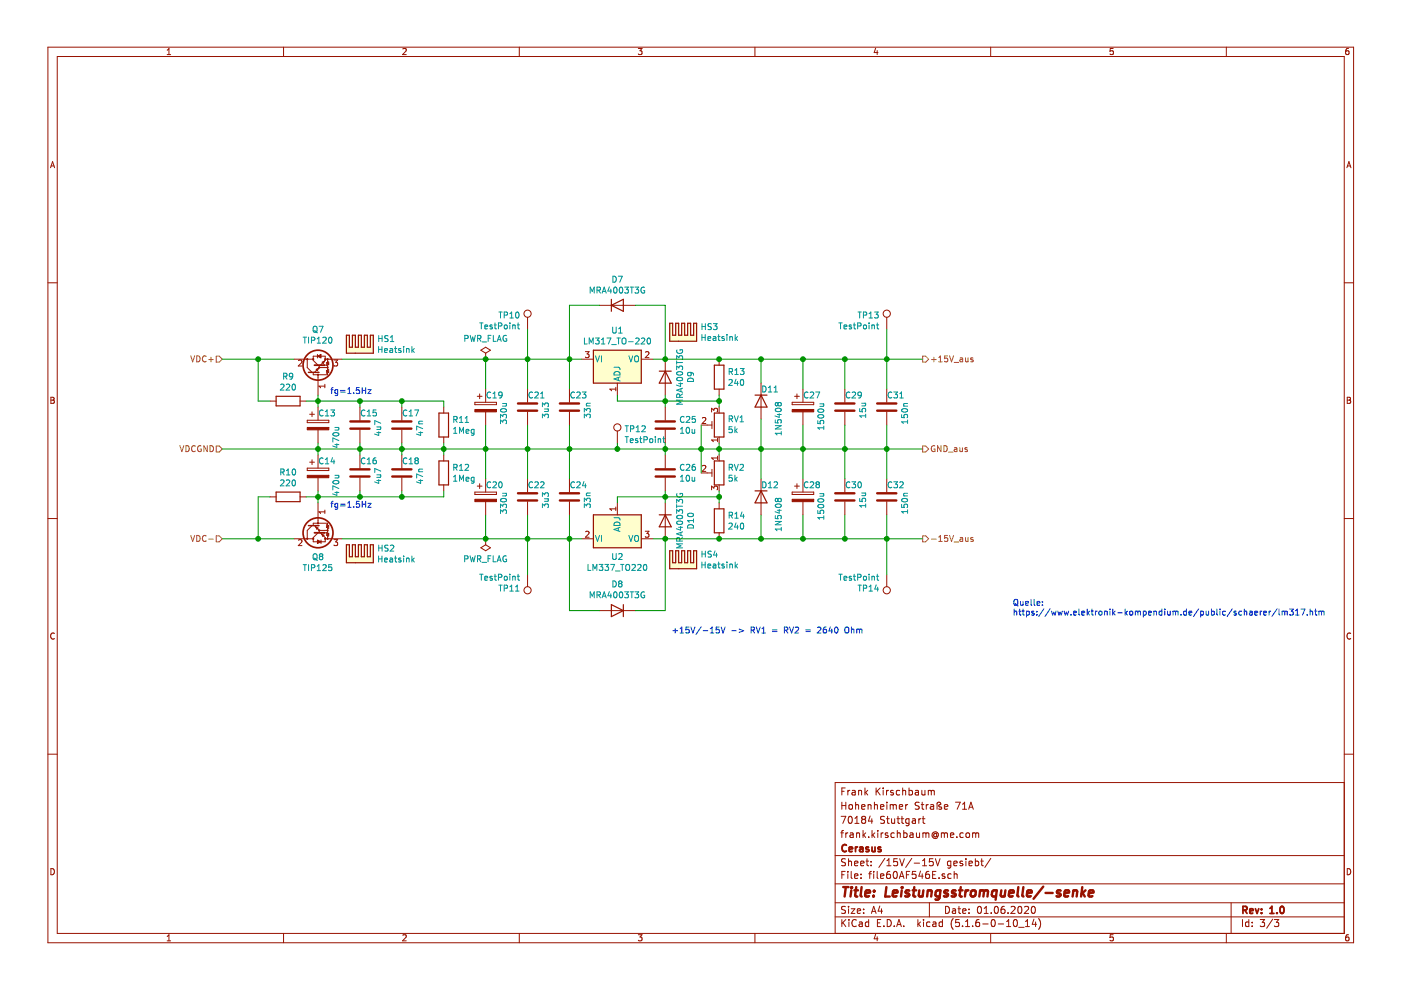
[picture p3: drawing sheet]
<svg xmlns="http://www.w3.org/2000/svg" width="297mm" height="210mm" viewBox="0 0 297 210" stroke-linecap="round" stroke-linejoin="round" font-family="sans-serif">
<path d="M.2 0h296.9v209.9h-296.9z" fill-rule="evenodd" fill="#fff" stroke="#fff" stroke-width=".21"/>
<g fill="none" stroke="#981200" stroke-width=".21">
<path d="M10.2 10h276.8v189.9h-276.8zM12.1 12h272.9v185.9h-272.9zM35.4 11.6h.8M35.4 10.6l.4-.3v1.3M60.1 10v2M85.4 10.4l.5-.1 .2 .3-.8 1h.8M110.1 10v2M135.3 10.3h.8l-.4 .5 .4 .1v.5l-.2 .2-.6-.2M160.1 10v2M185.6 10.2l-.3 .9h.9M186 10.7v.9M210 10v2"/>
<path d="M236 10.3h-.6l-.1 .6 .7-.1v.6l-.2 .2-.5-.2M260 10v2M285.9 10.3h-.4l-.1 .3-.1 .7 .2 .3 .5-.2-.1-.6h-.4l-.2 .2M10.7 35.6l.4-1.3 .5 1.3M10.8 35.2h.7M285.6 35.6l.4-1.3 .4 1.3M285.7 35.2h.6M10.2 60h1.9M285 60h2M111.9 67.3v2.5M152.5 76.2v1.2M10.8 84.2h.4l.3 .3-.3 .3 .3 .3-.2 .4h-.5z"/>
<path d="M10.8 84.8h.4M65.1 89.1h4.6v.5h-4.6zM65.1 99.3h4.6v.5h-4.6zM65.7 98h1M65.7 87.8h1M66.2 87.3v1M66.2 97.5v1M67.4 86.3v2.8M67.4 91.1v2.8M67.4 96.5v2.8M76.3 86.3v2.8M76.3 91.1v2.8"/>
<path d="M76.3 96.5v2.8M85.2 86.3v2.8M85.2 91.1v2.8M85.2 96.5v2.8M94.1 86.3v1.3M94.1 92.7v1.2M94.1 96.5v1.2M100.7 85.3h4.6v.5h-4.6zM101.2 84h1M101.7 83.5v1M103 82.5v2.8M103 87.3v2.8"/>
<path d="M111.9 82.5v2.8M111.9 87.3v2.8M120.7 82.5v2.8M120.7 87.3v2.8M152.5 82.5v1.3M168 85.3h4.5v.5h-4.5zM168.5 84h1M169 83.5v1M170.2 82.5v2.8M170.2 87.3v2.8M179.1 82.5v2.8M179.1 87.3v2.8"/>
<path d="M188 82.5v2.8M188 87.3v2.8M285.6 84.2h.5l.2 .3-.2 .3 .3 .3-.2 .4h-.6zM285.6 84.8h.5M10.2 109.9h1.9M57.3 105.4h1.2M63.6 105.4h1.3M66.2 111.4l-1.1 1.1v1.7M66.4 114.2v.7h.9M66.7 111.4l1 1.1v.5M67.4 101.3v2.8M67.4 110.4v.4"/>
<path d="M68.1 114.5v.8M69 114.2v.7h-.9M69.5 114.2h.5M69.5 110.9h-3.1v.5M76.3 101.3v2.8M85.2 101.3v2.8M94.1 102.8v1.3M100.7 104.3h4.6v.5h-4.6zM101.2 103.1h1M101.7 102.6v1M103 101.5v2.8M103 106.4v2.8"/>
<path d="M111.9 101.5v2.8M111.9 106.4v2.8M120.7 101.5v2.8M120.7 106.4v2.8M152.5 106.6v1.3M152.5 113v1.2M168 104.3h4.5v.5h-4.5zM168.5 103.1h1M169 102.6v1M170.2 101.5v2.8M170.2 106.4v2.8M179.1 101.5v2.8"/>
<path d="M179.1 106.4v2.8M188 101.5v2.8M188 106.4v2.8M285 109.9h2M11.5 134.3a.58 .58 0 0 0-.8 .5 .58 .58 0 0 0 .8 .6M111.9 121.9v2.5M286.4 134.3a.58 .58 0 0 0-.8 .5 .58 .58 0 0 0 .8 .6M10.2 159.9h1.9M285 159.9h2M178.3 176.6h.5M178.3 173.1h1l-.6 1.5M178.5 170.1v1.5"/>
<path d="M178.5 170.8h.8M178.5 167.8h.5M178.8 176.1l-.3 .2v1.3M179.2 167.1h-.7v1.5M179.3 170.1v1.5M179.3 176.6v1M179.8 167.6v1M179.8 176.6l-.5 .3M180 170.7l.3-.1 .4 .1v.8l-.2 .1-.5-.1zM180 173.2l.2-.1a.8 .8 0 0 1 .5 .7 .8 .8 0 0 1-.5 .8 1 1 0 0 1-.2-1.4zM180.2 167.6l-.4 .3M180.3 176.7h.5l.1 .9"/>
<path d="M180.7 167.6h.6v1M180.9 176.9l-.5 .1-.2 .2 .2 .4 .5-.1M181.3 174.6h.8M181.3 173.5l.4-.4v1.5M181.3 167.9l-.5 .1-.2 .2 .2 .4 .5-.1M181.4 170.7l.2-.1 .4 .1v.9M181.4 170.1v1.5M181.6 176.7l.2-.1 .4 .1v.9M181.6 176.6v1M182 167.7l.2-.1h.4l.1 1M182 167.6v1M182.7 171.1l.7-.2-.1-.2-.4-.1-.2 .2 .1 .7h.5"/>
<path d="M183 176.1v1.5M183 173.7l-.3 .3 .1 .5 .2 .1h.3l.2-.3v-.3l-.2-.3M183 173.7l-.3-.3 .3-.3h.3l.2 .3-.2 .3M183 173.7h.3M183.1 177l.4 .6M183.4 167.1v1.5M183.5 176.6l-.5 .5M183.5 168l.5 .6M184 167.6l-.6 .5M184 170.7l.3-.1 .3 .1 .1 .9M184 170.6v1M184.2 177.4v.2"/>
<path d="M184.5 173l-.4 1.1h.9M184.8 173.6v1M184.9 176.1v1.5M185 177l.5 .6M185.4 170.7l.2-.1 .4 .1v.9M185.4 170.1v1.5M185.5 176.6l-.6 .5M185.7 167.1v1.5M186 167.7l.6 .9M186.1 176.1v.1M186.1 176.6v1M186.6 167.1l-.9 .8"/>
<path d="M186.7 171.1l.7-.2-.1-.2-.4-.1-.2 .2v.7h.6M186.8 176.6v1M187.2 167.1v.1M187.2 176.6l-.4 .3M187.2 167.6v1M187.5 173.2l-.5-.1-.3 .3v.3l.8 .3v.5l-.3 .1-.5-.1M188 167.6v1M188 173.6h.5M188 170.1v.1M188 170.6v1M188.2 173.1v1.3l.3 .2M188.2 176.7l-.3-.1-.2 .2 .1 .2 .4 .1v.4h-.5"/>
<path d="M188.4 167.6l-.4 .3M188.7 170.7l.5-.1 .2 .2M188.7 170.6v1M189 173.6l.1 .9 .4 .1 .2-.1M189.4 167.6h-.4l-.2 .2 .1 .2 .5 .1v.4h-.6M189.4 170.8v.8M189.4 170.8l.2-.2 .4 .1v.9M189.6 176.7l-.4-.1-.3 .3 .1 .6h.6M189.7 173.6v1M190.2 173.6h.6M190.2 176.1v1.5M190.2 176.7l.3-.1 .3 .1 .1 .9"/>
<path d="M190.4 173.1v1.3l.4 .2M190.7 171.1l.7-.2-.1-.2-.4-.1-.2 .2 .1 .7h.5M190.8 167.6h-.5l-.3 .3 .2 .6h.6M191 173.6h.6M191.2 173.1v1.3l.4 .2M191.4 167.7l.2-.1h.4v1M191.4 167.1v1.5M191.6 176.1v1.5M191.6 176.7l.4-.1 .3 .3-.1 .5-.2 .2-.4-.1M192 170.6v1M192.5 170.6l-.5 .3M192.7 173.7l-.4-.1-.3 .3 .1 .6 .2 .1 .4-.1"/>
<path d="M192.7 167.6h.5l.3 .3-.1 .5-.2 .2-.5-.1M192.7 167.1v1.5M192.7 173.6v1.3l-.2 .2-.4-.1M193 176.7h.5l.1 .9M193.5 173.7h.5l.1 .9M193.6 176.9l-.7 .3 .2 .4 .5-.1M194.1 173.9l-.5 .1-.2 .2 .2 .4 .5-.1M194.1 167.6h.6v1M194.3 176.6l.1 .9 .3 .1 .3-.2M194.7 167.9l-.5 .1-.2 .2 .2 .4 .5-.1M194.8 173.6v1M194.9 170.2l-.6-.1-.3 .3 .1 .3 .7 .3v.5l-.2 .1-.6-.1"/>
<path d="M195 176.6v1M195.2 173.6l-.4 .3M195.3 170.6h.6M195.4 167.6l.1 .9 .4 .1 .2-.2M195.5 170.1v1.3l.4 .2M195.5 173.6h.6M195.7 176.7l.4-.1 .2 .2M195.7 176.6v1M195.7 173.1v1.3l.4 .2M196.1 167.6v1M196.3 176.8l.2-.2 .4 .1v.9M196.3 176.8v.8"/>
<path d="M196.4 170.6v1M196.8 167.7l.4-.1 .3 .2M196.8 170.6l-.4 .3M196.8 167.6v1M197.3 170.7h.6l.1 .9M197.5 167.8l.2-.2h.3l.1 1M197.5 167.8v.8M198 170.9l-.5 .1-.3 .2 .3 .4 .5-.1M198.6 176.9a.36 .36 0 0 0-.5-.1 .36 .36 0 0 0 0 .5 .36 .36 0 0 0 .5 0M198.6 176.7v.6M198.6 177.3l.1 .1a.62 .62 0 0 0-.1-1 .62 .62 0 0 0-.9 .4 .71 .71 0 0 0 .2 .9 .71 .71 0 0 0 .9-.1M199 171.5l.5 .1 .2-.2-.1-.2-.4-.1-.2-.2 .1-.2 .4-.1a.41 .41 0 0 0-.3-.5 .41 .41 0 0 0-.5 .3v1.2"/>
<path d="M199.6 176.7l.4-.1 .2 .2M199.6 176.6v1M200.2 171.1l.8-.2-.1-.2-.5-.1-.2 .2 .1 .7h.6M200.2 176.8l.2-.2 .4 .1 .1 .9M200.2 176.8v.8M201.5 177.1l.7-.2-.1-.2-.4-.1-.2 .2 .1 .7h.5M202.6 170.1h1l-.7 1.5M202.9 177.4v.2M204.1 171.6h.8M204.1 170.5l.4-.4v1.5M204.2 176.7l-.4-.1-.3 .3 .1 .6h.6M204.9 176.7l.2-.1 .4 .1 .1 .6-.2 .2-.3 .1-.2-.2z"/>
<path d="M205.4 171.6l.5-1.5 .5 1.5M205.5 171.2h.7M206.2 176.6v1M206.2 176.7l.4-.1 .3 .2M206.9 176.8v.8M206.9 176.8l.2-.2 .3 .1 .1 .9M285 165.9h-107.9v32M10.8 184.2a.65 .65 0 0 1 .7 .6 .65 .65 0 0 1-.7 .7zM35.4 198.5l.4-.3v1.3M35.4 199.5h.8M60.1 197.9v2M85.4 198.3l.5-.1 .2 .3-.8 1h.8"/>
<path d="M110.1 197.9v2M135.3 198.2h.8l-.4 .5 .4 .1v.6l-.2 .1-.6-.1M160.1 197.9v2M177.1 194.4h107.9M177.1 191.4h107.9M177.1 187.4h107.9M177.1 181.4h107.9M178.5 185.5h.5M178.5 195v1.5M178.7 195.6l.6 .9M179.2 184.8h-.7v1.5M179.3 192.2h-.6l-.3 .2 .1 .4 .7 .3v.4l-.2 .2-.6-.1"/>
<path d="M179.3 182.1h-.6l-.3 .2 .1 .4 .7 .3v.4l-.2 .2-.6-.1M179.3 195l-.8 .8M179.8 184.8v.1M179.8 185.3v1M179.9 182.1v1.5M179.9 192.2v.1M179.9 192.7v1M179.9 182.7l.2-.1h.4v1M180 195v.1M180 195.5v1M180.5 192.7h.8l-.8 1h.8M180.5 184.8v1.3l.2 .2"/>
<path d="M181.2 185.8l.7-.2-.1-.3h-.4l-.2 .2 .1 .7h.5M181.2 183.1l.7-.2-.1-.3h-.4l-.2 .2 .1 .7h.5M181.5 195.1a.59 .59 0 0 0-.7 0 .59 .59 0 0 0-.2 .7 .56 .56 0 0 0 .3 .6 .56 .56 0 0 0 .6-.1M181.8 193.2l.7-.2-.1-.2-.4-.1-.2 .2v.7h.6M182.2 195.5h.6v1M182.5 183.1l.7-.2-.1-.3h-.4l-.2 .2 .1 .7h.5M182.6 186.1v.2M182.6 185.3v.2M182.8 195.8l-.5 .1-.2 .2 .2 .4 .5-.1M183.1 193.5v.2M183.1 192.8v.1M183.6 182.6h.6"/>
<path d="M183.8 182.1v1.3l.4 .2M184.2 195.5h-.5l-.2 .2v.6l.2 .2 .5-.1M184.2 195v1.5M184.2 185.3h.6M184.7 183.4v.2M184.7 182.6v.2M184.8 193.7l.4-1.5 .5 1.5M184.8 184.8l-.4 .2v1.3M184.9 193.2h.7M185.2 184.8v.1M185.2 185.3v1M185.6 198.1l-.3 .9h.9"/>
<path d="M186 184.8v1.3l.2 .2M186 198.6v.9M186 195.7h.5M186.5 192.1l-.3 1.1h.9M186.7 185.8l.7-.2-.1-.3h-.4l-.2 .2v.7h.6M186.7 195h-.7v1.5h.7M186.9 192.7v1M187.4 196.3v.2M187.6 182l-1.3 1.9M188 183.6h.9M188 182.5l.5-.4v1.5M188.1 195a.76 .76 0 0 1 .9 .7 .76 .76 0 0 1-.9 .8z"/>
<path d="M188.7 184.8h-.5a1.11 1.11 0 0 0-.1 1.4l.4 .1 .2-.2 .1-.5-.3-.3-.4 .1-.1 .2M189.5 184.9l.2-.1a.8 .8 0 0 1 .6 .7 .8 .8 0 0 1-.6 .8l-.3-.6zM189.6 196.3v.2M190.1 196.5l.5-1.5 .5 1.5M190.2 196h.8M190.2 182.1h-.7v.7l.7-.1 .1 .2-.1 .5-.2 .2-.5-.2M190.7 186.3l.5-1.5 .5 1.5M190.8 182.1l.4 1.5 .5-1.5M190.8 185.8h.7M191.6 196.3v.2M192.2 185.5h.5M192.9 184.8h-.7v1.5"/>
<path d="M193.3 182l-1.3 1.9M193.8 183h1.2M194.2 184.8h-.7l-.1 .7 .7-.1 .1 .7-.3 .2-.5-.2M194.6 195v1.5M194.7 195.9l.5 .6M195.2 195.5l-.6 .5M195.2 184.7l-.4 1.1h.9M195.5 185.3v1M195.6 183.6h.9M195.6 182.5l.4-.4v1.5M195.8 195v.1M195.8 195.5v1"/>
<path d="M196.9 184.8h-.4a1.11 1.11 0 0 0-.1 1.4l.4 .1 .2-.2 .1-.5-.3-.3-.4 .1-.2 .2M197 191.4v3M197.2 195.5h-.5l-.2 .2v.6l.2 .2 .5-.1M197.7 185.5h.5M197.8 195.5h.6v1M197.8 182.1h-.7l-.1 .7 .7-.1 .2 .2-.1 .5-.2 .2-.6-.2M198.3 182.1l.5 1.5 .5-1.5M198.4 195.8l-.7 .3 .3 .4 .4-.1M198.4 184.8h-.7v1.5h.7M199.1 186.1v.2M199.8 195.5h-.4l-.3 .2 .1 .6 .2 .2 .4-.1M199.8 195v1.5"/>
<path d="M200.3 185.3h-.4l-.2 .2 .1 .2 .5 .1v.4h-.6M200.5 192.2a.75 .75 0 0 1 .8 .7 .75 .75 0 0 1-.8 .8zM201.6 182.6h-.4l-.3 .3 .1 .6h.6M201.6 182.6v1.2l-.3 .3-.3-.1M201.7 185.3h-.5l-.2 .2v.6l.2 .2 .5-.1M202 192.8h.5l.1 .9M202.1 194.8a1.71 1.71 0 0 0 0 2.2M202.2 183.1l.7-.2v-.3h-.4l-.3 .2 .1 .7h.6M202.3 185.4l.2-.1h.4v1M202.3 184.8v1.5M202.6 193l-.5 .1-.2 .2 .2 .4 .5-.1M203.1 192.7h.6"/>
<path d="M203.3 192.2v1.3l.4 .2M203.4 195h-.7l-.1 .7 .7-.1 .1 .2v.5l-.2 .2-.6-.2M204.1 182.6h-.4l-.2 .2 .1 .2 .5 .1v.4h-.6M204.1 196.3v.2M204.1 193.2l.7-.2-.1-.2-.4-.1-.2 .2 .1 .7h.5M204.7 195.4l.4-.4v1.5M204.7 196.5h.9M204.8 182.1v.1M204.8 182.6v1M205.4 193.5v.2M205.4 183.1l.8-.2-.1-.3h-.4l-.3 .2 .1 .7h.6M205.4 192.8v.1"/>
<path d="M206.2 196.3v.2M206.8 182.6h.4l.3 .3-.1 .5-.2 .2-.4-.1M206.8 182.1v1.5M207.4 192.3l.2-.1a.81 .81 0 0 1 .5 .7 .81 .81 0 0 1-.5 .8l-.2-.2-.2-.4zM207.6 195h-.5a1.16 1.16 0 0 0-.1 1.4l.4 .1 .3-.2v-.5l-.3-.3-.4 .1-.1 .2M207.9 182.6h.6M208.1 182.1v1.3l.4 .2M208.4 195.9h1.1M208.7 193.7h.8M208.7 192.6l.4-.4v1.5M210 197.9v2M210.1 182l-1.3 1.9"/>
<path d="M210.2 193.5v.2M210.3 195h.2a.8 .8 0 0 1 .5 .7 .8 .8 0 0 1-.5 .8 1 1 0 0 1-.2-1.5zM211 192.2h.2a.8 .8 0 0 1 .5 .7 .8 .8 0 0 1-.5 .8 1 1 0 0 1-.2-1.5zM211.6 195.9h1.2M212.9 192.2h-.4a1.11 1.11 0 0 0-.1 1.4l.4 .1 .2-.2 .1-.5-.3-.2h-.4l-.2 .2M213.4 196.5h.9M213.4 195.4l.5-.4v1.5M213.7 193.5v.2M214.4 192.3l.5-.1 .3 .4-.9 1.1h.9M215.1 195h.1a.8 .8 0 0 1 .5 .7 .8 .8 0 0 1-.5 .8 .97 .97 0 0 1-.1-1.5zM215.9 192.3l.4-.1a.85 .85 0 0 1-.1 1.5l-.3-.2-.1-.4zM216 196.6h1.1"/>
<path d="M217.2 192.3l.6-.1 .3 .4-.9 1.1h.9M217.4 196.5h.9M217.4 195.4l.4-.4v1.5M218.9 192.2h.1a.8 .8 0 0 1 .5 .7 .8 .8 0 0 1-.5 .8 1 1 0 0 1-.1-1.5zM219.2 194.9l-.3 1.1h.9M219.6 195.5v1M220.2 194.8a1.71 1.71 0 0 1 0 2.2M236 198.2h-.6l-.1 .6 .7-.1v.7l-.2 .1-.5-.1M260 197.9v2M261 191.4v6.5M263.4 195v1.5M264.8 195.5h-.5l-.2 .2 .1 .7h.6"/>
<path d="M264.8 195v1.5M265.5 196.3v.2M265.5 195.5v.2M267.2 195h.9l-.5 .5 .5 .2v.6l-.3 .2-.6-.2M269.8 194.9l-1.2 1.9M270.2 195h.9l-.5 .5 .4 .2v.6l-.2 .2-.6-.2M285.6 184.2a.65 .65 0 0 1 .8 .6 .65 .65 0 0 1-.8 .7zM285.9 198.2h-.4l-.1 .3-.1 .7 .2 .3 .5-.1-.1-.7h-.4l-.2 .2"/>
<circle cx="111.9" cy="66.5" r=".76"/>
<circle cx="65.1" cy="114.2" r=".13"/>
<circle cx="66.4" cy="114.2" r=".13"/>
<circle cx="67.4" cy="110.9" r=".13"/>
<circle cx="67.7" cy="112.5" r=".13"/>
<circle cx="69" cy="114.2" r=".13"/>
<circle cx="69.5" cy="114.2" r=".13"/>
<circle cx="69.5" cy="112.5" r=".13"/>
<circle cx="111.9" cy="125.2" r=".76"/>
</g>
<g fill="none" stroke="#981200" stroke-width=".38">
<path d="M179.5 179.2a.59 .59 0 0 0-.8 0 .59 .59 0 0 0-.2 .7 .56 .56 0 0 0 .3 .6 .56 .56 0 0 0 .7-.1M181.4 179.6v1M181.8 179.6l-.4 .3M182.3 179.7h.6l.1 .9M183 179.9l-.6 .1-.2 .2 .2 .4 .6-.1M184.2 179.7l-.4-.1-.2 .2 .1 .2 .5 .1v.4h-.6M184.9 179.6v.9l.4 .1 .2-.2M185.5 179.6v1M186.7 179.7l-.3-.1-.2 .2v.2l.5 .1v.4h-.5M180 180.1l.7-.2v-.2l-.5-.1-.2 .2 .1 .7h.6M263.5 193l.7-.1 .2-.2-.1-.4-.2-.1h-.6v1.5M263.9 193l.5 .7"/>
<path d="M265 193.2l.7-.2-.1-.2-.4-.1-.2 .2v.7h.6M266.2 192.7l.3 1 .4-1M267.5 193.5v.2M267.5 192.8v.1M269.2 193.7h.9M269.2 192.6l.5-.4v1.5M270.7 193.5v.2M271.5 192.3l.2-.1a.8 .8 0 0 1 .6 .7 .8 .8 0 0 1-.6 .8l-.3-.6z"/>
</g>
<g fill="none" stroke="#981200" stroke-width=".51">
<path d="M74.3 99.5h4M74.3 90.9h4M74.3 89.4h4M83.2 99.5h4M83.2 90.9h4M83.2 89.4h4M109.8 87.1h4.1M109.8 85.5h4.1M118.7 87.1h4.1M118.7 85.5h4.1M177.1 87.1h4.1M177.1 85.5h4.1"/>
<path d="M186 87.1h4M186 85.5h4M74.3 101h4M83.2 101h4M109.8 106.1h4.1M109.8 104.6h4.1M118.7 106.1h4.1M118.7 104.6h4.1M177.1 106.1h4.1M177.1 104.6h4.1M186 106.1h4M186 104.6h4"/>
<path d="M178.8 188.1h1.1M179.3 188.1l-.2 2M180.5 188.8l-.2 1.3M180.6 188.1l-.1 .2M180.6 188.1l.1 .1-.2 .1M181.2 188.8h.7M181.5 188.1l-.2 1.7 .1 .2 .4 .1M182.7 188.1l-.2 1.7 .2 .3M183.5 189.4l1-.2-.1-.4h-.6l-.3 .2v1h.8M185.2 189.9v.2M185.3 188.8l.1 .1-.1 .1M185.3 188.8v.2"/>
<path d="M187.9 188.1l-.2 2h.9M189.3 189.4l1-.2-.1-.4h-.5l-.4 .2v1h.8M191.2 188.8l-.2 1.3M191.3 188.1l-.1 .1 .1 .1M191.3 188.1v.2M192.8 188.8h-.5l-.3 .3 .2 .3 .5 .1 .1 .3-.1 .2h-.8M193.5 188.8h.8M193.8 188.1l-.2 1.7 .1 .2 .4 .1M194.9 188.8v1.2l.4 .1 .3-.2M195.8 188.8l-.2 1.3M196.7 188.9l.3-.1h.5l-.1 1.3M196.7 188.8l-.1 1.3"/>
<path d="M199.4 188.8h-.8l-.2 .3-.1 .6 .4 .4 .6-.1M199.4 188.8l-.3 1.8a.53 .53 0 0 1-.8 .1M201 188.8a.49 .49 0 0 0-.8 .3l.8 .6-.3 .4-.6-.1M202.6 188.8a.49 .49 0 0 0-.8 .3l.8 .6-.3 .4-.6-.1M203.3 188.8h.8M203.7 188.1l-.2 1.7v.2l.4 .1M204.7 188.8l-.1 1.3M205.3 188.8h-.4l-.2 .3M206 188.9l.3-.1 .5 .1v.8l-.2 .3a.49 .49 0 0 1-.8-.3zM207.8 188.9l.6-.1 .2 .2M207.8 188.8l-.2 1.3M208.6 189a.47 .47 0 0 1 .5-.2 .47 .47 0 0 1 .4 .2l-.1 1.1"/>
<path d="M208.6 189l-.1 1.1M211.3 188.8h-.7a.98 .98 0 0 0-.3 1.1l.3 .2 .6-.1M211.3 188.8l-.2 2M212.3 188.8l-.1 1.2 .5 .1 .3-.2M213.2 188.8l-.2 1.3M213.9 189.4l1-.2v-.4h-.8l-.2 1 .2 .3 .6-.1M215.9 188.1l-.2 1.7 .3 .3M217 188.1l-.3 1.7 .3 .3M217.8 189.4l.9-.2v-.4h-.6l-.3 .2v1h.7M221.2 188l-2.1 2.6M221.7 189.3h1.5M224.9 188.8h-.5l-.3 .3 .2 .3 .5 .1 .1 .3-.2 .2h-.7"/>
<path d="M225.7 189.4l.9-.2v-.4h-.8l-.2 1 .3 .3 .6-.1M227.6 188.9l.3-.1h.4v1.3M227.6 188.8l-.2 1.3M229.5 188.1l-.3 2M229.5 189.3l.5 .8M230.1 188.8l-.8 .7M230.8 189.4l1-.2v-.4h-.8l-.2 1 .2 .3 .6-.1"/>
</g>
<g fill="#981200" stroke="#981200" stroke-width=".21">
<path d="M168 105.9h4.5v.5h-4.5z" fill-rule="evenodd"/>
<path d="M168 86.8h4.5v.5h-4.5z" fill-rule="evenodd"/>
<path d="M65.1 100.8h4.6v.5h-4.6z" fill-rule="evenodd"/>
<path d="M100.7 105.9h4.6v.5h-4.6z" fill-rule="evenodd"/>
<path d="M100.7 86.8h4.6v.5h-4.6z" fill-rule="evenodd"/>
<path d="M65.1 90.6h4.6v.5h-4.6z" fill-rule="evenodd"/>
</g>
<g fill="none" stroke="#009596" stroke-width=".21">
<path d="M101.7 68.5h.7M102.1 68.5v1.2M102.8 69.3l.6-.1-.1-.3h-.3l-.2 .2v.6h.5M104.4 68.9h-.3l-.2 .2v.2l.5 .1v.3h-.5M104.8 68.9h.5M104.9 68.5v1.1l.4 .1M105.7 69.1h.6l.1-.2-.1-.3-.6-.1v1.2M105.8 66.2h.7M106.1 66.2v1.2M106.9 66.8h.6l.1-.5-.7-.1v1.2M107 68.9h.3l.3 .2-.2 .6-.4-.1zM108.1 66.5l.4-.3v1.2"/>
<path d="M108.1 68.5v.1M108.1 68.9v.8M108.1 67.4h.7M108.7 68.9v.8M108.7 69l.5-.1v.8M109.4 66.3l.2-.1a.67 .67 0 0 1 .5 .6 .67 .67 0 0 1-.5 .6l-.3-.5zM109.7 68.9h.5M109.8 68.5v1.1l.4 .1M154.6 78.8l.6-.1 .1-.4-.7-.2v1.3M154.9 78.8l.4 .6M155.8 78.5l.4-.4v1.3M155.8 79.4h.7"/>
<path d="M157 78.1h.7l-.4 .5 .4 .1v.5l-.2 .2-.5-.1M60.7 99.8l.4-.4v1.3M62.1 99.6l.1-.2a.67 .67 0 0 1 .5 .7 .67 .67 0 0 1-.5 .6l-.3-.5zM68.5 97.2a.56 .56 0 0 0-.8 .5 .56 .56 0 0 0 .8 .5M68.5 87a.56 .56 0 0 0-.8 .6 .56 .56 0 0 0 .8 .5M69 98.3h.7M69 87.3l.4-.4v1.3M69 97.4l.4-.3v1.2M69 88.2h.7M70.1 86.9h.8l-.4 .5 .4 .1v.5l-.2 .2-.6-.1M70.5 97l-.3 .9h.8M70.7 91.9a.62 .62 0 0 1 .7-.3 .62 .62 0 0 1 .4 .7 .62 .62 0 0 1-.7 .2 .62 .62 0 0 1-.4-.6z"/>
<path d="M70.8 97.5v.8M71 94.3h.8M71 90.6h.8M71.4 94.1v.8l-.9-.3M71.7 90.6l.1 .5-.8 .1M71.8 93.4l-1.2-.5v.8M77.4 97.2a.56 .56 0 0 0-.8 .5 .56 .56 0 0 0 .8 .5M77.4 87a.56 .56 0 0 0-.8 .6 .56 .56 0 0 0 .8 .5M77.9 98.3h.7M77.9 87.3l.3-.4v1.3M77.9 97.4l.3-.3v1.2M77.9 88.2h.7"/>
<path d="M79.7 97.1l-.4 .1-.2 .4v.6l.6 .1 .1-.2-.1-.5h-.4l-.2 .2M79.7 86.9h-.6v.6l.5-.1 .2 .3v.3l-.2 .2-.5-.1M79.9 91.7h.8M79.9 90.5h.8M80.3 91.5v.8l-.9-.3M80.6 90.5l.1 .5-.8 .1M80.7 89.7l-1.2-.5v.8M80.7 99.9l-1.2-.6v.9M86.3 97.2a.56 .56 0 0 0-.8 .5 .56 .56 0 0 0 .8 .5M86.3 87a.56 .56 0 0 0-.8 .6 .56 .56 0 0 0 .8 .5M86.7 98.3h.8M86.7 87.3l.4-.4v1.3"/>
<path d="M86.7 97.4l.4-.3v1.2M86.7 88.2h.8M87.9 86.9h.9l-.6 1.3M88.2 97.6l-.2 .3v.3l.2 .1h.4l.1-.2v-.2l-.3-.3M88.2 97.6l-.2-.2 .2-.3h.2l.3 .2-.3 .3M88.2 97.6h.2M88.8 91.7h.8M88.8 89.9h.8M89.2 91.5v.8l-.9-.3M89.6 90.9l-1.3-.6v.9M89.6 99.5h-.8l.1 .5M89.6 89.3l-.8 .1 .1 .5"/>
<path d="M96.2 91l.3-.4v1.3M96.2 91.9h.7M96.2 89l.6-.1 .1-.5-.7-.1v1.3M96.2 99.1h.6l.1-.5-.7-.2v1.3M96.5 99.1l.4 .6M96.5 89l.4 .6M97.4 88.6l.4-.3v1.3M97.4 99.7h.7M97.4 98.8l.4-.4v1.3M97.4 89.6h.7M97.4 91.9v-1.3l.4 .9 .5-.9v1.3M98.6 98.6l.5-.2 .3 .4-.8 .9h.8"/>
<path d="M98.6 89.6h.8M98.6 88.6l.4-.3v1.3M98.8 91.4l.6-.1v-.2l-.4-.1-.2 .2 .1 .6h.5M100.5 91v1.2l-.2 .1-.3-.1M100.5 91.1l-.4-.1-.2 .3 .1 .5h.5M104 83.2a.56 .56 0 0 0-.8 .5 .56 .56 0 0 0 .8 .6M104.5 84.4h.8M104.5 83.5l.4-.4v1.3M106.1 88.6v-.7l.5 .4 .1-.4h.6l.1 .2-.1 .5M106.2 86.8a.62 .62 0 0 1 .7-.2 .62 .62 0 0 1 .4 .6 .62 .62 0 0 1-.7 .3 .62 .62 0 0 1-.4-.7zM106.5 83.7l-.3 .2-.3-.1-.1-.6 .4-.1 .3 .3-.1 .7-.2 .2-.3 .1M106.5 85.5h.9"/>
<path d="M106.7 89.2l-.1 .3-.5-.4v.7M106.7 89.1v.1M106.7 89.1h.5l.1 .1v.6M107.3 85.5v.5l-.8 .1M112.9 83.2a.56 .56 0 0 0-.8 .5 .56 .56 0 0 0 .8 .6M113.4 83.2l.5-.1 .2 .4-.8 .9h.8M114.6 84.4h.8M114.6 83.5l.4-.4v1.3M115 86.2v-.8l.5 .5 .1-.4h.5l.2 .2-.2 .5M115 88.6v-.8l.5 .4 .1-.3h.6l-.1 .7M115.4 86.7h.9M116.1 86.7l.1 .5-.8 .1"/>
<path d="M121.8 83.2a.56 .56 0 0 0-.8 .5 .56 .56 0 0 0 .8 .6M122.3 83.2l.5-.1 .2 .4-.8 .9h.8M123.5 83.1h.7l-.4 .5 .4 .1v.5l-.2 .2-.5-.1M123.9 87.4v-.8l.5 .4 .1-.4h.5l.2 .2-.2 .6M123.9 88.6v-.8l.5 .4 .1-.3h.6l-.1 .7M124.3 86.1h.9M125.2 85.5l-.8 .1v.5M154.6 80.6l.4-.2 .3 .4-.8 .9h.8M156 80.4l-.3 .9h.8M156.4 80.9v.8M157.1 80.6l.2-.2a.69 .69 0 0 1 .4 .7 .69 .69 0 0 1-.4 .6l-.3-.5zM171.3 83.2a.56 .56 0 0 0-.8 .5 .56 .56 0 0 0 .8 .6"/>
<path d="M171.8 83.2l.5-.1 .2 .4-.8 .9h.8M173 83.1h.8l-.5 1.3M173.4 89.2v.6h.6l-.1-.1v-.5h.6l.2 .2-.2 .4M173.5 88.1a.74 .74 0 0 1 1.2 .2 .72 .72 0 0 1-1.3-.1zM173.5 86.8a.61 .61 0 0 1 .7-.2 .61 .61 0 0 1 .4 .7 .76 .76 0 0 1-1.2-.3zM173.8 85.6h.9M174.5 85.6l.1 .5-.8 .1M174.7 90.3v.8M174.7 90.7h-1.3l.3 .4M180.2 83.2a.56 .56 0 0 0-.8 .5 .56 .56 0 0 0 .8 .6M180.7 83.2l.5-.1 .2 .4-.8 .9h.8M182.3 86.6v.7h.6l-.1-.2 .1-.5h.5l.1 .2-.1 .5"/>
<path d="M182.6 83.7l-.2 .2-.4-.1-.1-.6 .5-.1 .2 .3v.7l-.2 .2-.4 .1M182.7 85.5h.8M183.4 85.5l.1 .5-.8 .1M183.5 87.8v.7M183.5 88.2h-1.2l.3 .3M189.1 83.2a.56 .56 0 0 0-.8 .5 .56 .56 0 0 0 .8 .6M189.5 83.1h.8l-.4 .5 .3 .1v.6l-.2 .1-.5-.1M190.8 84.4h.7M190.8 83.5l.3-.4v1.3M191.2 87.9v.6l.6 .1-.2-.2 .2-.5h.5l.1 .2-.1 .5M191.2 86.8a.62 .62 0 0 1 .8-.2 .62 .62 0 0 1 .4 .6 .62 .62 0 0 1-.7 .3 .62 .62 0 0 1-.5-.7zM191.6 86.1h.8"/>
<path d="M192.4 85.5l-.8 .1 .1 .5M192.4 89.1v.7M192.4 89.4h-1.2l.3 .4M59.5 101.9l.5-.2 .2 .4-.8 .9h.8M59.5 100.1l.6-.1 .1-.4-.7-.2v1.3M59.8 100.1l.4 .6M60.7 101.9l.5-.2 .2 .4-.8 .9h.8M60.7 100.7h.8M62.1 101.8l.1-.1a.69 .69 0 0 1 .4 .7 .69 .69 0 0 1-.4 .6 .83 .83 0 0 1-.1-1.2zM70.7 102.1a.62 .62 0 0 1 .7-.3 .62 .62 0 0 1 .4 .6 .62 .62 0 0 1-.7 .3 .62 .62 0 0 1-.4-.6zM71 104.4h.8M71 100.8h.8"/>
<path d="M71.4 104.2v.8l-.9-.3M71.7 100.8l.1 .5h-.8M71.8 103.6l-1.2-.6v.9M79.9 101.9h.8M79.9 100.7h.8M80.3 117.9v1.3M80.3 118.5h.7M80.3 101.7v.8l-.9-.3M80.3 115.6v1.3M80.3 116.2h.7M80.6 100.7l.1 .5h-.8M81 117.9v1.3"/>
<path d="M81 115.6v1.3M81.5 118.7l.7-.1-.1-.2-.4-.1-.2 .2 .1 .6h.5M82.3 115.7l-.5-.1-.2 .1 .1 .4 .5 .3 .1 .2-.3 .3-.4-.1M82.7 118.4h.5v.8M82.8 115.7l.4-.1 .3 .3-.8 1h.8M83.2 118.6l-.6 .3 .1 .2h.5M83.6 118.3h.5M83.8 117.9v1.1l.3 .2M85 118.4l-.3-.1-.2 .2 .1 .2 .4 .1v.3h-.5M85.6 117.9v.1M85.6 118.3v.9M86.2 118.4h.5v.8"/>
<path d="M86.2 118.3v.9M87.3 117.9v1.3M87.5 118.7l.3 .5M87.8 118.3l-.5 .5M88.8 101.9h.8M88.8 100h.8M89.2 101.7v.8l-.9-.3M89.6 101l-1.3-.5v.8M96.2 102h.7M96.2 101.1l.3-.3v1.2M97.4 102v-1.2l.4 .9 .5-.9v1.2M98.8 101.6l.6-.1v-.3h-.4l-.2 .2 .1 .6h.5"/>
<path d="M100.5 101.2h-.4l-.2 .2 .1 .6h.5M100.5 101.2v1.1l-.2 .2-.3-.1M104 102.3a.56 .56 0 0 0-.8 .5 .56 .56 0 0 0 .8 .5M104.5 102.3l.5-.1 .3 .3-.8 .9h.8M105.9 102.3l.1-.1a.67 .67 0 0 1 .5 .6 .67 .67 0 0 1-.5 .6l-.3-.5zM106.1 107.7v-.8l.5 .4 .1-.4h.6l.1 .2-.1 .6M106.1 108.9v-.8l.5 .4 .1-.3 .5-.1 .2 .2-.1 .6M106.2 105.8a.61 .61 0 0 1 .7-.2 .61 .61 0 0 1 .4 .6 .62 .62 0 0 1-.7 .3 .62 .62 0 0 1-.4-.6zM106.5 104.6h.9M107.3 104.6v.5h-.8M112.9 102.3a.56 .56 0 0 0-.8 .5 .56 .56 0 0 0 .8 .5M113.4 102.3l.5-.1 .2 .3-.8 .9h.8"/>
<path d="M114.6 102.3l.5-.1 .3 .3-.8 .9h.8M115 107.6v-.8l.5 .5 .1-.4h.6l-.1 .7M115 105.3v-.8l.5 .4 .1-.4h.5l.2 .2-.2 .6M115.4 105.8h.9M116.1 105.8l.1 .4-.8 .1M121.8 102.3a.56 .56 0 0 0-.8 .5 .56 .56 0 0 0 .8 .5M122.3 102.3l.5-.1 .2 .3-.8 .9h.8M123.8 102.1l-.3 .9h.8M123.9 106.4v-.8l.5 .5 .1-.4h.5l.2 .2-.2 .5M123.9 107.6v-.8l.5 .5 .1-.4h.6l-.1 .7M124.1 102.6v.8M124.3 105.1h.9"/>
<path d="M125.2 104.5l-.8 .1v.5M154.6 111l.4-.1 .3 .4-.8 .9h.8M154.6 109.3l.6-.1 .1-.5-.7-.1v1.3M154.9 109.3l.4 .6M155.8 109l.4-.4v1.3M155.8 109.9h.7M156 110.9l-.3 .8h.8M156.4 111.3v.9M157.1 111l.2-.1a.69 .69 0 0 1 .4 .6 .69 .69 0 0 1-.4 .7l-.3-.5zM157.3 108.5l-.3 .9h.8M157.6 109v.9M171.3 102.3a.56 .56 0 0 0-.8 .5 .56 .56 0 0 0 .8 .5"/>
<path d="M171.8 102.3l.5-.1 .2 .3-.8 .9h.8M173.3 102.7l-.3 .2 .1 .4 .2 .1h.3l.1-.2v-.3l-.2-.2M173.3 102.7l-.3-.2 .3-.3h.2l.2 .2-.2 .3M173.3 102.7h.2M173.4 108.2v.6l.6 .1-.1-.2v-.4l.6-.1 .2 .2-.2 .5M173.5 107.1a.74 .74 0 0 1 1.2 .3 .72 .72 0 0 1-1.3-.1zM173.5 105.9a.61 .61 0 0 1 .7-.2 .61 .61 0 0 1 .4 .6 .76 .76 0 0 1-1.2-.3zM173.8 104.7h.9M174.5 104.7l.1 .4-.8 .1M174.7 109.4v.7M174.7 109.7h-1.3l.3 .4M180.2 102.3a.56 .56 0 0 0-.8 .5 .56 .56 0 0 0 .8 .5"/>
<path d="M180.6 102.2h.8l-.4 .4 .4 .2v.5l-.2 .1-.6-.1M182 102.3l.2-.1a.67 .67 0 0 1 .4 .6 .67 .67 0 0 1-.4 .6l-.3-.5zM182.3 105.7v.6l.6 .1-.1-.2 .1-.5h.5l.1 .2-.1 .5M182.7 104.5h.8M183.4 104.5l.1 .5-.8 .1M183.5 106.8v.8M183.5 107.2h-1.2l.3 .4M189.1 102.3a.56 .56 0 0 0-.8 .5 .56 .56 0 0 0 .8 .5M189.5 102.2h.8l-.4 .4 .3 .2v.5l-.2 .1-.5-.1M190.8 102.3l.5-.1 .2 .3-.8 .9h.8M191.2 106.9v.7h.6l-.2-.2 .2-.5h.5l.1 .2-.1 .5M191.2 105.9a.62 .62 0 0 1 .8-.3 .62 .62 0 0 1 .4 .6 .62 .62 0 0 1-.7 .3 .62 .62 0 0 1-.5-.6z"/>
<path d="M191.6 105.1h.8M192.4 104.6l-.8 .1 .1 .4M192.4 108.1v.7M192.4 108.5h-1.2l.3 .3M101.7 121.7h.7M102.1 121.7v1.3M102.8 122.6l.6-.1-.1-.3h-.3l-.2 .2v.6h.5M104.4 122.2h-.3l-.2 .2v.1l.5 .2v.3h-.5M104.8 122.2h.5M104.9 121.7v1.1l.4 .2M105.7 122.4h.6l.1-.2-.1-.3-.6-.2v1.3M105.8 124.1h.7"/>
<path d="M106.1 124.1v1.2M106.9 124.7h.6l.1-.5-.7-.1v1.2M107 122.2h.3l.3 .2-.2 .6-.4-.1zM108.1 124.4l.4-.3v1.2M108.1 125.3h.7M108.1 121.7v.2M108.1 122.2v.8M108.7 122.3l.5-.1v.8M108.7 122.2v.8M109.3 125.3h.7M109.3 124.4l.4-.3v1.2M109.7 122.2h.5"/>
<path d="M109.8 121.7v1.1l.4 .2"/>
</g>
<path d="M151.5 77.4h2v5.1h-2zM93.1 87.6h2v5.1h-2zM93.1 97.7h2v5.1h-2zM58.5 104.3h5.1v2.1h-5.1zM73.4 115.5h.7v2.5h.6v-2.5h.6v2.5h.7v-2.5h.6v2.5h.7v-2.5h.6v2.5h.6v-2.5h.7v3.8h-5.8zM151.5 107.9h2v5.1h-2z" fill="none" stroke="#981200" stroke-width=".25"/>
<g fill="#fffecd" stroke="#fffecd" stroke-width=".25">
<path d="M73.4 115.5h.7v2.5h.6v-2.5h.6v2.5h.7l-.7 1.3h-1.9z" fill-rule="evenodd"/>
<path d="M76 115.5h.6v2.5h.7v-2.5h.6v2.5h.6v-2.5h.7v3.8h-3.9l.7-1.3z" fill-rule="evenodd"/>
</g>
<circle cx="67.4" cy="113" r="3.2" fill="none" stroke="#981200" stroke-width=".36"/>
<path d="M65.4 111.4h2" fill="none" stroke="#981200" stroke-width=".3"/>
<circle cx="67.4" cy="111.4" r=".15" fill="#981200"/>
<path d="M66.7 113h2" fill="none" stroke="#981200" stroke-width=".38"/>
<circle cx="68.7" cy="113" r=".19" fill="#981200"/>
<g fill="none" stroke="#981200" stroke-width=".21">
<path d="M65.1 76.2v1.7l1.1 1M66.4 78.9v.6h3.1M67.3 75.5h-.9v.7M67.3 75.1v.8M67.4 79.6v.4M67.7 77.4v.5l-1 1M68.1 75.5h.9v.7M69.5 76.2h.5M62.4 114.2h2.6M63.3 114.5l.5-.1 .2 .4-.8 .9h.8M66.9 111.7l.5 .3-.2 .2zM67.4 113l-1 1v.2h-1.3"/>
<path d="M67.4 106.6v3.8M67.7 112.5h1.8M68.2 113.2l.5 .3-.3 .2zM68.9 108.1v.8M68.9 108.5h-1.3l.4 .4M69.5 110.9v.3l-.3 .1 .5 .1-.5 .2 .5 .1-.5 .1 .5 .2-.2 .1v.7l-.3 .2 .5 .1-.5 .1 .5 .1-.5 .2 .5 .1-.2 .1v.5h-.5v-.2l-1.1-1M70 114.2h2.5M70.8 114.4h.8l-.4 .5 .3 .1 .1 .5-.3 .2-.5-.1"/>
<circle cx="65.1" cy="76.2" r=".13"/>
<circle cx="66.4" cy="76.2" r=".13"/>
<circle cx="67.4" cy="79.5" r=".13"/>
<circle cx="67.7" cy="77.9" r=".13"/>
<circle cx="69" cy="76.2" r=".13"/>
<circle cx="69.5" cy="77.9" r=".13"/>
<circle cx="69.5" cy="76.2" r=".13"/>
</g>
<path d="M67.3 114.5l.8 .4-.8 .4z" fill="#981200" stroke="#981200" stroke-width=".21"/>
<g fill="none" stroke="#009596" stroke-width=".21">
<path d="M64.3 119.7h.7M64.6 119.7v1.3M65.4 119.7v1.3M66.4 117.6l.3-.2a.44 .44 0 0 1 .5 .4v.7l-.5 .2-.3-.2zM66.6 118.4l.7 .4M68 118l-.3-.3 .3-.3 .4 .1v.3l-.2 .2M68 118l-.3 .2v.2l.3 .3 .3-.1 .1-.2v-.3l-.2-.1M68 118h.2M68.4 119.8l.5-.1 .3 .4-.8 .9h.8M70.3 119.7h-.6v.6l.1-.1 .5 .1v.6l-.2 .1-.4-.1M66 120.4l.6-.1 .2-.1-.1-.4-.7-.1v1.3M67.2 121h.8"/>
<path d="M67.2 120.1l.4-.4v1.3"/>
</g>
<circle cx="67.4" cy="77.4" r="3.2" fill="none" stroke="#981200" stroke-width=".36"/>
<path d="M65.4 78.9h2" fill="none" stroke="#981200" stroke-width=".3"/>
<circle cx="67.4" cy="78.9" r=".15" fill="#981200"/>
<path d="M66.7 77.4h2" fill="none" stroke="#981200" stroke-width=".38"/>
<circle cx="68.7" cy="77.4" r=".19" fill="#981200"/>
<g fill="none" stroke="#981200" stroke-width=".21">
<path d="M62.4 76.2h2.6M63.3 76.5l.5-.2 .2 .4-.8 .9h.8M65.1 76.2h1.3v.2l1 1M67 78.3l.6-.2-.3 .5zM67.4 80v3.8M67.7 77.9h1.8M67.9 77.4l1.1-1v-.2h.5v.5l.2 .1-.5 .1 .5 .1-.5 .2 .5 .1-.5 .1 .3 .2v.7l.2 .1-.5 .2 .5 .1-.5 .1 .5 .1-.5 .2 .3 .1v.3M68.3 76.8l.5-.3-.2 .5zM70 76.2h2.5M70.8 76.3h.8l-.4 .5 .3 .1 .1 .5-.3 .2-.5-.1M102 74.3l1-.7 1 .7-1 .6zM103 76.2h.1"/>
<path d="M103 74.9v1.3M123.3 76.2h2.5M124.1 74.6h.8l-.4 .4 .3 .2 .1 .4-.3 .2-.5-.1M127.1 64.7h7.6M136 76.2h2.5M136.9 74.7l.4-.1 .3 .3-.8 .9h.8M141 76.2v7.6M188 67.3v2.5M57.3 85h1.2M63.6 85h1.3M68.9 81.5v.7M68.9 81.9h-1.3l.4 .3"/>
<path d="M130.6 82.1v.8M130.6 82.5h-1.3l.3 .4M130.9 81.2v2.6M130.9 91.4v2.5M141 86.3v2.8M141 91.1v2.8M141 96.5v2.8M148.7 90.1h2.2M148.9 98.8l.5-.1 .3 .3-.8 .9h.8M148.9 88.6l.5-.1 .3 .4-.8 .9h.8M150.9 87.4v-.8l.5 .4 .1-.4h.4l.2 .2-.1 .6M150.9 89.4v1.5"/>
<path d="M150.9 99.5v1.5M152.1 92.9v.7M152.1 96.7v.8M152.1 97.1h-1.2l.3 .4M152.1 93.3h-1.2l.3 .3M152.5 86.3v1.3M152.5 92.7v1.2M152.5 96.5v1.2M161.4 81.2v7.6M102 116.1l1-.6 1 .6-1 .7zM103 114.2h.1M103 114.2v1.3"/>
<path d="M123.3 114.2h2.5M124.2 112.8l.4-.2 .3 .4-.8 .9h.8M130.6 107.5v.7M130.6 107.9h-1.3l.3 .3M130.9 106.6v2.6M136 114.2h2.5M136.8 112.6h.8l-.4 .5 .3 .1 .1 .5-.3 .2-.5-.1M141 101.3v2.8M141 106.6v7.6M148.7 100.3h2.2M150.9 103.9v-.8l.5 .4 .1-.4h.4l.2 .2-.1 .6M152.5 102.8v1.3"/>
<path d="M161.4 101.5v7.7M127.1 129.5h7.6M188 121.9v2.5"/>
<circle cx="188" cy="66.5" r=".76"/>
<circle cx="130.9" cy="90.6" r=".76"/>
<circle cx="188" cy="125.2" r=".76"/>
</g>
<path d="M67.3 75.5l.8-.4v.8z" fill="#981200" stroke="#981200" stroke-width=".21"/>
<g fill="none" stroke="#009596" stroke-width=".21">
<path d="M130 58.6a.64 .64 0 0 1 .7 .6 .64 .64 0 0 1-.7 .6zM131.1 58.6h.8l-.5 1.2M60.1 79.8l.7-.1v-.4l-.7-.2v1.3M60.4 79.8l.5 .6M62.1 79.7l-.3 .2h-.3l-.2-.2 .1-.4 .4-.2 .3 .3-.2 .9-.4 .1M64.3 71.5h.7M64.6 71.5v1.3M65.4 71.5v1.3M66 72.1h.6l.2-.2-.1-.3-.7-.1v1.3M66.4 69.4l.3-.2a.44 .44 0 0 1 .5 .4v.7l-.5 .1-.3-.1zM66.6 70.1l.7 .5M67.2 72.8h.8"/>
<path d="M67.2 71.8l.4-.3v1.3M67.7 69.2h.8l-.5 1.2M68.4 71.6l.5-.1 .3 .3-.8 1h.8M69.8 71.6l.2-.1a.69 .69 0 0 1 .4 .6 .69 .69 0 0 1-.4 .7l-.3-.5zM80.3 73.5v1.2M80.3 74.1h.7M80.3 71.2v1.2M80.3 71.8h.7M81 73.5v1.2M81 71.2v1.2M81.5 74.3l.7-.1-.1-.3h-.4l-.2 .2 .1 .6h.5M82.3 71.2h-.5l-.2 .1 .1 .4 .5 .2 .1 .3-.3 .2h-.4"/>
<path d="M82.7 73.9h.5v.8M82.8 72.4h.7M82.8 71.5l.3-.3v1.2M83.2 74.2l-.6 .2 .1 .3h.5M83.6 73.9h.5M83.8 73.5v1.1l.3 .1M84.5 74.1l.5 .4-.1 .2h-.4M84.5 74.1h.1M85 73.9h-.3l-.2 .2M85.6 73.5v.1M85.6 73.9v.8M86.2 74l.5-.1v.8"/>
<path d="M86.2 73.9v.8M87.3 73.5v1.2M87.5 74.3l.3 .4M87.8 73.9l-.5 .5M98.6 71.8l.6-.1v-.5l-.6-.1v1.3M99.7 71.1l.3 1.3 .2-.9 .3 .9 .3-1.3M101.3 71.8l.6-.1v-.5l-.6-.1v1.3M101.6 71.8l.4 .6M102.2 72.5h1M103.5 71.7h.4M104.1 71.1h-.6v1.3M104.6 71.1v1.3h.6"/>
<path d="M105.4 72.4l.5-1.3 .4 1.3M105.6 72h.6M107.4 71.2a.59 .59 0 0 0-.8 .6 .59 .59 0 0 0 .8 .5v-.5h-.2M123.9 71.7v1.2h.6M124.9 72.9v-1.2l.5 .9 .4-.9v1.2M125.1 62.1v-1.2l.5 .9 .4-.9v1.2M126.2 71.7h.8l-.4 .4 .4 .2-.1 .6-.7-.1M126.2 75.4l.5 1.3 .4-1.3M126.6 61.5l.7-.1v-.4l-.7-.1v1.2M126.9 61.5l.4 .6M127.5 75.4v1.3M127.5 72.9h.8"/>
<path d="M127.5 72l.4-.3v1.2M127.7 62.1l.4-1.2 .4 1.2M127.8 61.8h.6M128.7 71.7h.8l-.5 1.2M129.2 60.8l-.3 .9h.8M129.5 61.3v.8M129.7 73.1h1M129.9 69.4v1l.3 .2h.3l.1-.2v-1M130.2 77.9h.9l.3 .2v.3M130.2 61l.2-.1a.67 .67 0 0 1 .4 .6 .67 .67 0 0 1-.4 .6l-.3-.4zM130.4 78.9a.67 .67 0 0 1 .7-.1 .67 .67 0 0 1 .3 .7h-1.2zM130.8 71.7h.7"/>
<path d="M131.1 71.7v1.2M131.2 70.6h.7M131.2 69.7l.4-.3v1.2M131.4 61l.2-.1a.67 .67 0 0 1 .5 .6 .67 .67 0 0 1-.5 .6l-.3-.4zM131.4 79.9l-1.2 .4 1.2 .5M131.9 71.8l.3-.1a.44 .44 0 0 1 .5 .4v.7l-.5 .1-.3-.1zM132.4 60.9h.8l-.4 .5 .4 .1-.1 .6-.7-.1M133.3 72.5h.9M133.3 75.4l.5 1.3 .4-1.3M133.6 60.9h.7M134 60.9v1.2M134.6 75.6l.3-.2a.44 .44 0 0 1 .5 .5l-.1 .6-.4 .2-.3-.2z"/>
<path d="M134.6 60.9h.8l-.4 .5 .4 .1v.5l-.2 .1-.6-.1M134.8 71.8l.5-.1 .2 .3-.8 .9h.8M136 71.8l.5-.1 .2 .3-.8 .9h.8M136.6 61a.57 .57 0 0 0-.7 .5 .57 .57 0 0 0 .8 .5v-.4h-.2M137.3 71.8l.2-.1a.67 .67 0 0 1 .4 .6 .67 .67 0 0 1-.4 .6l-.3-.4zM143.5 76.2v-.8l.4 .5 .2-.4h.5l.1 .1-.1 .6M143.5 76.5v.7M143.5 78.4v-.8l.4 .4 .2-.3h.6l-.1 .7M143.5 76.9h1.2M143.5 74.2a.57 .57 0 0 0 .6 .8 .57 .57 0 0 0 .5-.8h-.4v.2M143.5 79a.62 .62 0 0 1 .8-.3 .62 .62 0 0 1 .4 .7 .62 .62 0 0 1-.7 .2 .62 .62 0 0 1-.5-.6zM146.3 78.9l.3 .3-.1 .4-.2 .1-.4-.1-.1-.4 .2-.3 .9 .2 .1 .5"/>
<path d="M148.8 70.9v1.3M148.8 71.5h.7M148.8 68.6v1.3M148.8 69.2h.7M149.5 70.9v1.3M149.5 68.6v1.3M150.1 71.8l.6-.1-.1-.3h-.3l-.2 .1v.6h.5M150.8 68.7l-.5-.1-.1 .1v.5l.6 .2v.3l-.2 .2-.5-.1M151.2 71.4h.5l.1 .8M151.3 68.6h.7l-.4 .5 .4 .1v.5l-.2 .2-.5-.1M151.8 71.7l-.6 .2v.2h.6M152.2 71.4h.5"/>
<path d="M152.4 70.9v1.1l.3 .2M153.5 71.4h-.3l-.1 .1v.2l.4 .1v.3h-.4M154.1 70.9v.2M154.1 71.4v.8M154.7 71.5l.5-.1 .1 .8M154.7 71.4v.8M155.9 70.9v1.3M156 71.7l.4 .5M156.4 71.4l-.5 .4M177.9 68.5h.7M178.2 68.5v1.2M178.9 69.3l.7-.1-.1-.3h-.4l-.2 .2 .1 .6h.5"/>
<path d="M180.5 68.9h-.3l-.2 .2 .1 .2 .4 .1v.3h-.5M180.9 68.9h.5M181.1 68.5v1.1l.3 .1M181.8 69.1h.6l.2-.2-.1-.3-.7-.1v1.2M181.9 66.2h.7M182.3 66.2v1.2M183.1 66.8h.6v-.5l-.6-.1v1.2M183.2 68.9h.3l.2 .2-.1 .6-.5-.1zM184.3 66.5l.3-.3v1.2M184.3 68.5v.1M184.3 68.9v.8M184.3 67.4h.7"/>
<path d="M184.9 68.9v.8M184.9 69l.4-.1 .1 .8M185.4 66.2h.8l-.4 .4 .3 .2 .1 .4-.2 .2-.6-.1M185.8 68.9h.5M186 68.5v1.1l.3 .1M59.5 81.6l.5-.2 .2 .4-.8 .9h.8M60.7 81.6l.5-.2 .2 .4-.8 .9h.8M62 81.6l.2-.2a.69 .69 0 0 1 .4 .7 .69 .69 0 0 1-.4 .6l-.3-.5zM131.1 80v.7M132.5 90.3h.8M132.5 92.6h.8M132.9 90.3v1.2"/>
<path d="M132.9 92.6v1.3M133.6 93.4l.6-.1v-.2l-.4-.1-.2 .2 .1 .6h.5M133.7 90.9h.6v-.5l-.6-.1v1.2M134.9 91.5h.7M134.9 90.6l.4-.3v1.2M135.2 93.1l-.3-.1-.2 .2 .1 .2 .4 .1v.3h-.5M135.6 93h.5M135.8 92.6v1.1l.3 .2M136.1 90.4l.5-.1 .2 .3-.8 .9h.8M136.5 93.2h.6l.2-.2-.1-.3-.7-.1v1.3M137.8 93.1l.4-.1 .2 .2-.1 .6-.5-.1zM138.9 92.6v.1"/>
<path d="M138.9 93v.9M139.5 93.1h.5l.1 .8M139.5 93v.9M140.5 93h.5M140.7 92.6v1.1l.3 .2M143.5 80.2a.74 .74 0 0 1 1.2 .2 .74 .74 0 0 1-1.2-.1zM143.9 81.3h.8M144.1 84.3l-.1-.7h-.4l-.1 .7h1.2M144.3 91.9h.7M144.3 91l.3-.4v1.3M144.3 81.2v.7l-.9-.3M144.4 82.4v.6"/>
<path d="M144.7 84.8h-1.2l.9 .5-.9 .4h1.2M144.7 83.5l-.6 .5M144.7 82.3l-1.2 .4 1.2 .5M145 98.6a.56 .56 0 0 0-.8 .5 .56 .56 0 0 0 .8 .5M145 88.4a.56 .56 0 0 0-.8 .5 .56 .56 0 0 0 .8 .5M145.5 98.6l.5-.2 .2 .4-.7 .9h.7M145.5 88.4l.5-.1 .2 .3-.7 1h.7M145.6 90.7l.2-.1a.67 .67 0 0 1 .4 .6 .67 .67 0 0 1-.4 .7l-.3-.5zM145.9 80.3a.66 .66 0 0 1 .8-.1 .66 .66 0 0 1 .3 .7h-1.2zM146.7 91l.1 .8 .5-.1M147.3 91v.9M147.3 98.4l-.4 .2-.2 .4 .1 .6 .5 .1 .2-.2-.2-.5-.3-.1-.3 .3"/>
<path d="M147.4 88.3h-.6l-.1 .6 .5-.1 .3 .2v.3l-.3 .3-.5-.2M154.6 88.8h.6l.1-.2v-.3l-.7-.1v1.2M154.6 99.1h.6l.1-.2v-.3l-.7-.2v1.3M154.9 99.1l.4 .6M154.9 88.8l.4 .6M155.2 90.5h-.6v.6l.4-.1 .3 .2v.3l-.3 .2-.4-.1M155.7 98.4l.4 1.3 .4-1.3M155.7 88.2l.4 1.2 .4-1.2M155.8 90.5v1.2M155.9 91.3l.4 .4M156.3 90.9l-.5 .5M156.9 98.6l.5-.2 .2 .4-.8 .9h.8"/>
<path d="M156.9 89.4h.7M156.9 88.5l.4-.3v1.2M161.7 81.8a.64 .64 0 0 1 .7 .7 .64 .64 0 0 1-.7 .6zM162.9 82.2l.4-.4v1.3M162.9 83.1h.7M164.1 82.2l.4-.4v1.3M164.1 83.1h.8M164.4 90.2h1.2l-1.2 .8h1.2M164.4 89v.6l.6 .1-.1-.2v-.4l.6-.1 .1 .2-.1 .5M164.5 86.7a.61 .61 0 0 1 .7-.2 .61 .61 0 0 1 .4 .6 .76 .76 0 0 1-1.2-.3zM164.8 87.9h.8M164.9 85.6l.3-.3h.2l.2 .3v.4l-.2 .1-.4-.1-.1-.2"/>
<path d="M164.9 85.6l-.2-.3-.3 .3 .1 .4h.3l.1-.2M164.9 85.6v.2M165.2 87.7v.8l-.9-.3M165.6 91.5v.7M165.6 91.9h-1.2l.3 .3M98.5 118.5l.6-.1 .1-.4-.7-.2v1.3M99.7 117.8l.3 1.3 .2-.9 .3 .9 .3-1.3M101.2 118.5l.7-.1v-.4l-.7-.2v1.3M101.5 118.5l.5 .6M102.2 119.2h1M103.5 118.4h.4M104.1 117.8h-.6v1.3"/>
<path d="M104.6 117.8v1.3h.6M105.4 119.1l.4-1.3 .4 1.3M105.5 118.8h.6M107.3 117.9a.59 .59 0 0 0-.7 .6 .59 .59 0 0 0 .7 .6l.1-.5h-.2M124.7 119.7v1.2h.6M126.2 113.5l.5 1.3 .4-1.3M127 119.7h.8l-.4 .5 .4 .1-.1 .6h-.5l-.2-.1M127.5 113.5v1.3M128.3 119.7h.7l-.4 .5 .4 .1v.5l-.2 .1-.5-.1M129.5 119.7h.8l-.6 1.2M129.9 117.4v1l.3 .2h.3l.1-.2v-1M130.2 109.8h.9l.3 .2v.2"/>
<path d="M130.4 110.8a.67 .67 0 0 1 .7-.1 .67 .67 0 0 1 .3 .7h-1.2zM131.1 112v.6M131.2 117.5l.5-.1 .2 .3-.8 .9h.8M131.4 111.8l-1.2 .5 1.2 .4M131.6 119.7h.7M131.9 119.7v1.2M132.7 119.8l.3-.1a.44 .44 0 0 1 .5 .4v.7l-.5 .1-.3-.1zM133.3 113.5l.5 1.3 .4-1.3M134 119.8l.5-.1 .2 .3-.8 .9h.8M134.6 113.7l.3-.2a.44 .44 0 0 1 .5 .5l-.1 .6-.4 .2-.3-.2zM135.2 119.8l.5-.1 .2 .3-.8 .9h.8M136.5 119.8l.2-.1a.67 .67 0 0 1 .5 .6 .67 .67 0 0 1-.5 .6l-.3-.4z"/>
<path d="M143.5 106.7v-.8l.4 .4 .2-.4h.5l.1 .2-.1 .6M143.5 107v.7M143.5 108.9v-.8l.4 .4 .2-.4 .6 .1-.1 .7M143.5 107.3h1.2M143.5 104.7a.57 .57 0 0 0 .6 .7 .57 .57 0 0 0 .5-.8h-.4v.2M143.5 109.4a.62 .62 0 0 1 .8-.2 .62 .62 0 0 1 .4 .6 .62 .62 0 0 1-.7 .3 .62 .62 0 0 1-.5-.7zM143.5 110.7a.74 .74 0 0 1 1.2 .2 .74 .74 0 0 1-1.2-.1zM143.9 111.8h.8M144.1 114.7l-.1-.7h-.4l-.1 .7h1.2M144.3 102h.7M144.3 101.1l.3-.3v1.2M144.3 111.6v.8l-.9-.3"/>
<path d="M144.4 112.9v.6M144.7 115.3h-1.2l.9 .4-.9 .5h1.2M144.7 114l-.6 .4M144.7 112.8l-1.2 .4 1.2 .4M145.6 100.9l.2-.1a.67 .67 0 0 1 .4 .6 .67 .67 0 0 1-.4 .6l-.3-.5zM145.9 108.9a.61 .61 0 0 1 .7-.2 .61 .61 0 0 1 .4 .7 .76 .76 0 0 1-1.2-.3zM145.9 111.3a.67 .67 0 0 1 .8 0 .67 .67 0 0 1 .3 .7h-1.2zM146.7 101.2l.1 .8 .5-.1M147 110v.8M147 110.4h-1.2l.3 .4M147.3 101.2v.8M148.8 119.2v1.2"/>
<path d="M148.8 119.8h.7M148.8 116.9v1.2M148.8 117.5h.7M149.5 119.2v1.2M149.5 116.9v1.2M150.1 120l.6-.1-.1-.3h-.3l-.2 .2v.6h.5M150.8 116.9h-.5l-.1 .1v.4l.6 .2v.3l-.2 .2h-.5M151.2 119.6h.5l.1 .8M151.6 116.8l-.3 .9h.8M151.8 119.9l-.6 .2v.3h.6M151.9 117.3v.8M152.2 119.6h.5"/>
<path d="M152.4 119.2v1.1l.3 .1M153.5 119.6h-.3l-.1 .2v.1l.4 .2v.3h-.4M154.1 119.2v.1M154.1 119.6v.8M154.7 119.7l.5-.1 .1 .8M154.7 119.6v.8M155.2 100.8h-.6v.6l.4-.2 .3 .3v.3l-.3 .2-.4-.1M155.8 100.8v1.2M155.9 119.2v1.2M155.9 101.5l.4 .5M156 119.9l.4 .5M156.3 101.2l-.5 .5"/>
<path d="M156.4 119.6l-.5 .5M161.7 102.2a.64 .64 0 0 1 .7 .6 .64 .64 0 0 1-.7 .6zM162.9 103.4h.7M162.9 102.5l.4-.3v1.2M164.1 102.3l.5-.1 .3 .3-.8 .9h.8M164.4 110.6h1.2l-1.2 .7h1.2M164.4 109.3v.6l.6 .1-.1-.2v-.4l.6-.1 .1 .2-.1 .5M164.5 107a.61 .61 0 0 1 .7-.2 .61 .61 0 0 1 .4 .6 .76 .76 0 0 1-1.2-.2zM164.8 108.2h.8M164.9 105.9l.3-.2h.2l.2 .2v.4l-.2 .1-.4-.1-.1-.2M164.9 105.9l-.2-.2-.3 .2 .1 .4h.3l.1-.2M164.9 105.9v.2"/>
<path d="M165.2 108v.8l-.9-.3M165.6 111.8v.7M165.6 112.2h-1.2l.3 .3M125.1 126.8v-1.3l.5 .9 .4-.9v1.3M125.7 120.9v-1.2l.4 .9 .5-.9v1.2M126.6 126.1l.7-.1v-.4l-.7-.1v1.3M126.9 126.1l.4 .7M127.7 126.8l.4-1.3 .4 1.3M127.8 126.4h.6M129.2 125.4l-.3 .9h.8M129.5 125.9v.9M130 123.2a.64 .64 0 0 1 .7 .6 .64 .64 0 0 1-.7 .6z"/>
<path d="M130.2 125.6l.2-.1a.67 .67 0 0 1 .4 .6 .67 .67 0 0 1-.4 .7l-.3-.5zM130.5 121.1h.9M131.4 123.7l-.3-.2 .3-.3h.2l.3 .2-.3 .3M131.4 123.7l-.3 .3v.2l.3 .2h.4l.1-.2v-.2l-.3-.3M131.4 123.7h.2M131.4 125.6l.2-.1a.67 .67 0 0 1 .5 .6 .67 .67 0 0 1-.5 .7l-.3-.5zM132.4 125.5h.8l-.4 .5 .4 .1-.1 .6-.7-.1M133.6 125.5h.7M134 125.5v1.3M134.6 125.5h.8l-.4 .5 .4 .1v.5l-.2 .2-.6-.2M136.6 125.6a.57 .57 0 0 0-.7 .5 .57 .57 0 0 0 .8 .5v-.4h-.2M177.9 121.7h.7"/>
<path d="M178.2 121.7v1.3M178.9 122.6l.7-.1-.1-.3h-.4l-.2 .2 .1 .6h.5M180.5 122.2h-.3l-.2 .2 .1 .1 .4 .2v.3h-.5M180.9 122.2h.5M181.1 121.7v1.1l.3 .2M181.8 122.4h.6l.2-.2-.1-.3-.7-.2v1.3M181.9 124.1h.7M182.3 124.1v1.2M183.1 124.7h.6v-.5l-.6-.1v1.2M183.2 122.2h.3l.2 .2-.1 .6-.5-.1zM184.3 124.4l.3-.3v1.2M184.3 125.3h.7"/>
<path d="M184.3 121.7v.2M184.3 122.2v.8M184.9 122.3l.4-.1 .1 .8M184.9 122.2v.8M185.8 124l-.3 .9h.8M185.8 122.2h.5M186 121.7v1.1l.3 .2M186.1 124.5v.8"/>
</g>
<g fill="#fffecd" stroke="#fffecd" stroke-width=".25">
<path d="M73.4 71.1h.7v2.5h.6v-2.5h.6v2.5h.7l-.7 1.3h-1.9z" fill-rule="evenodd"/>
<path d="M76 71.1h.6v2.5h.7v-2.5h.6v2.5h.6v-2.5h.7v3.8h-3.9l.7-1.3z" fill-rule="evenodd"/>
<path d="M125.8 74.3h10.2v6.9h-10.2z" fill-rule="evenodd"/>
<path d="M125.8 109.2h10.2v6.9h-10.2z" fill-rule="evenodd"/>
<path d="M142 116.8h.6v2.5h.7v-2.5h.6v2.5h.6l-.6 1.3h-1.9z" fill-rule="evenodd"/>
<path d="M144.5 116.8h.7v2.5h.6v-2.5h.6v2.5h.7v-2.5h.6v3.8h-3.8l.6-1.3z" fill-rule="evenodd"/>
<path d="M142 68.5h.6v2.6h.7v-2.6h.6v2.6h.6l-.6 1.2h-1.9z" fill-rule="evenodd"/>
<path d="M144.5 68.5h.7v2.6h.6v-2.6h.6v2.6h.7v-2.6h.6v3.8h-3.8l.6-1.2z" fill-rule="evenodd"/>
</g>
<g fill="none" stroke="#981200" stroke-width=".25">
<path d="M73.4 71.1h.7v2.5h.6v-2.5h.6v2.5h.7v-2.5h.6v2.5h.7v-2.5h.6v2.5h.6v-2.5h.7v3.8h-5.8zM125.8 74.3h10.2v6.9h-10.2zM129.6 64.7l2.6-1.2v2.5zM129.6 63.5v2.5M139.8 78.7h2.5M141 78.7l1.3 2.5h-2.5zM142 68.5h.6v2.6h.7v-2.6h.6v2.6h.6v-2.6h.7v2.6h.6v-2.6h.6v2.6h.7v-2.6h.6v3.8h-5.7zM58.5 84h5.1v2.1h-5.1zM151.5 87.6h2v5.1h-2zM151.5 97.7h2v5.1h-2zM160.1 83.8h2.5M161.4 83.8l1.2 2.5h-2.5z"/>
<path d="M125.8 109.2h10.2v6.9h-10.2zM139.8 109.2h2.5M141 109.2l1.3 2.5h-2.5zM142 116.8h.6v2.5h.7v-2.5h.6v2.5h.6v-2.5h.7v2.5h.6v-2.5h.6v2.5h.7v-2.5h.6v3.8h-5.7zM160.1 104.1h2.5M161.4 104.1l1.2 2.5h-2.5zM129.6 128.2l2.6 1.3-2.6 1.2zM132.2 128.2v2.5"/>
</g>
<path d="M139 99.5h4.1M139 90.9h4.1M139 89.4h4.1M139 101h4.1" fill="none" stroke="#981200" stroke-width=".51"/>
<g fill="none" stroke="#009300" stroke-width=".21">
<path d="M47.1 76.2h15.3M54.7 76.2v8.8h2.6M72.5 76.2h50.8M103 76.2v6.3M111.9 69.8v12.7M127.1 64.7h-6.4v17.8M134.7 64.7h6.3v11.5M138.5 76.2h57.1M161.4 76.2v5M170.2 76.2v6.3M179.1 76.2v6.3M188 69.8v12.7"/>
<path d="M47.1 95.2h148.5M64.9 85h29.2v1.3M67.4 83.8v2.5M67.4 93.9v2.6M76.3 85v1.3M76.3 93.9v2.6M85.2 85v1.3M85.2 93.9v2.6M94.1 93.9v2.6M103 90.1v11.4M111.9 90.1v11.4M120.7 90.1v11.4"/>
<path d="M130.9 83.8v1.2h21.6M130.9 93.9v1.3M141 83.8v2.5M141 93.9v2.6M148.7 90.1v10.2M152.5 83.8v2.5M152.5 93.9v2.6M161.4 88.8v12.7M170.2 90.1v11.4M179.1 90.1v11.4M188 90.1v11.4M47.1 114.2h15.3"/>
<path d="M57.3 105.4h-2.6v8.8M67.4 104.1v2.5M72.5 114.2h50.8M76.3 104.1v1.3M85.2 104.1v1.3M94.1 104.1v1.3h-29.2M103 109.2v5M111.9 109.2v12.7M120.7 109.2v20.3h6.4M138.5 114.2h57.1M141 114.2v15.3h-6.3M141 104.1v2.5"/>
<path d="M152.5 104.1v2.5M152.5 105.4h-21.6v1.2M161.4 109.2v5M170.2 109.2v5M179.1 109.2v5M188 109.2v12.7"/>
</g>
<g fill="none" stroke="#969400" stroke-width=".21">
<path d="M40.4 75.4l.4 1.3 .5-1.3M41.7 75.4a.64 .64 0 0 1 .7 .7 .64 .64 0 0 1-.7 .6zM43.7 75.6a.56 .56 0 0 0-.8 .5 .56 .56 0 0 0 .8 .5M44.3 76.2h.9M44.7 75.8v.9M45.8 75.5h.7l.6 .7-.6 .6h-.7zM195.6 75.5h.7l.6 .7-.6 .6h-.7zM197.5 76.2h1M198 75.8v.9M199 76.7h.8M199 75.8l.4-.4v1.3M200.9 75.4h-.6l-.1 .7 .2-.2 .5 .2v.5l-.2 .1-.5-.1"/>
<path d="M201.3 75.4l.4 1.3 .5-1.3M202.3 76.8h1M203.6 75.9h.5v.8M204.1 76.2l-.6 .2 .2 .3h.4M204.7 75.9l.1 .8 .4-.1M205.2 75.9v.8M206.3 75.9h-.3l-.2 .2 .1 .1 .4 .2v.3h-.5M38.1 94.5l.5 1.3 .4-1.3M39.4 94.5a.64 .64 0 0 1 .7 .6 .64 .64 0 0 1-.7 .7zM41.4 94.6a.56 .56 0 0 0-.7 .1 .56 .56 0 0 0 0 .8l.3 .3 .4-.2M42.6 94.6a.59 .59 0 0 0-.7 .5 .59 .59 0 0 0 .7 .6l.1-.5h-.3M43.9 94.5v1.3l-.7-1.3v1.3"/>
<path d="M44.5 94.5a.64 .64 0 0 1 .8 .6 .64 .64 0 0 1-.8 .7zM45.8 94.6h.7l.6 .6-.6 .6h-.7zM195.6 94.6h.7l.6 .6-.6 .6h-.7zM198.2 94.6a.57 .57 0 0 0-.8 .5 .57 .57 0 0 0 .8 .5v-.4h-.2M199.5 94.5v1.3l-.7-1.3v1.3M200.1 94.5a.64 .64 0 0 1 .7 .6 .64 .64 0 0 1-.7 .7zM201.1 95.9h.9M202.4 95h.4l.1 .8M202.9 95.2l-.6 .3 .1 .2h.5M203.5 94.9l.1 .8 .5-.1M204.1 94.9v.9M205.1 95l-.3-.1-.2 .2v.2l.5 .1v.3h-.5"/>
<path d="M40.4 113.5l.4 1.3 .5-1.3M41.7 113.5a.64 .64 0 0 1 .7 .7 .64 .64 0 0 1-.7 .6zM43.7 113.7a.56 .56 0 0 0-.8 .5 .56 .56 0 0 0 .8 .5M44.3 114.3h.9M45.8 113.6h.7l.6 .6-.6 .7h-.7zM195.6 113.6h.7l.6 .6-.6 .7h-.7zM197.5 114.3h1M199 113.9l.4-.4v1.3M199 114.8h.8M200.9 113.5h-.6l-.1 .6 .2-.1 .5 .1v.6l-.2 .1-.5-.1M201.3 113.5l.4 1.3 .5-1.3M202.3 114.9h1"/>
<path d="M203.6 114h.5v.8M204.1 114.3l-.6 .2 .2 .3 .4-.1M204.7 114l.1 .7h.4M205.2 114v.8M206.3 114h-.3l-.2 .1 .1 .2 .4 .1v.3h-.5"/>
</g>
<g fill="none" stroke="#0327cd" stroke-width=".21">
<path d="M70.1 82.6h.5M70.6 82.2l-.3 .2v1M71.6 82.7l-.4-.1-.2 .2 .1 .6h.5M71.6 82.6l-.1 1.1-.1 .2-.3-.1M72.2 82.8h1M72.2 83.1h1M73.7 83.4h.7M73.7 82.5l.4-.3v1.2M75 83.3v.1M76.2 82.2h-.6l-.1 .6 .5-.1 .3 .2v.3l-.3 .2-.5-.1M76.8 82.8h.7M76.8 82.2v1.2"/>
<path d="M77.5 82.2v1.2M78 82.6h.7l-.7 .8h.7M70.1 106.7h.5M70.6 106.3l-.3 .2v1.1M71.6 106.7l-.1 1.2-.1 .1-.3-.1M71.6 106.8l-.4-.1-.2 .2 .1 .6h.5M72.2 106.9h1M72.2 107.3h1M73.7 106.6l.4-.3v1.3M73.7 107.6h.7M75 107.4v.2M76.2 106.3h-.6l-.1 .6 .5-.1 .3 .2v.3l-.3 .3-.5-.2"/>
<path d="M76.8 106.3v1.3M76.8 106.9h.7M77.5 106.3v1.3M78 106.7h.7l-.7 .9h.7M142.7 133.7h1M143.2 133.2v1M144.2 134.2h.7M144.2 133.3l.3-.4v1.3M146.1 132.9h-.6l-.1 .7 .2-.2 .5 .2v.5l-.2 .1-.5-.1M146.5 132.9l.4 1.3 .4-1.3M148.7 132.9l-1.1 1.6M149.1 133.7h1"/>
<path d="M150.6 134.2h.7M150.6 133.3l.4-.4v1.3M152.5 132.9h-.6l-.1 .7 .5-.2 .2 .3v.3l-.2 .2-.5-.1M152.9 132.9l.4 1.3 .4-1.3M155.1 133.7h1M156.7 133.4l1 .3-1 .4M159.2 133.6h.7v-.5l-.7-.2v1.3M159.6 133.6l.4 .6M160.3 132.9l.4 1.3 .5-1.3M161.5 134.2h.8M161.5 133.3l.4-.4v1.3M163.8 133.6h.9"/>
<path d="M163.8 133.9h.9M166.3 133.6l.7-.1v-.4l-.7-.2v1.3M166.6 133.6l.4 .6M167.4 132.9l.4 1.3 .5-1.3M168.6 133.1l.5-.2 .2 .4-.8 .9h.8M170.8 133.6h1M170.8 133.9h1M173.3 133.1l.5-.2 .2 .4-.7 .9h.7M175.1 132.9l-.4 .2-.2 .4 .2 .7h.4l.2-.2-.2-.5-.3-.1-.3 .3M176.1 132.9l-.4 .9h.8M176.4 133.4v.8M177.1 133.1l.1-.2a.67 .67 0 0 1 .5 .7 .67 .67 0 0 1-.5 .6l-.3-.5z"/>
<path d="M179.2 133.1l.2-.2a.44 .44 0 0 1 .6 .5l-.1 .6-.5 .2-.3-.4zM180.5 132.9v1.3M180.5 133.5l.5-.1 .1 .8M181.7 133.5l.3-.1 .2 .2M181.7 133.4v.8M182.2 133.6l.2-.2h.3l.1 .8M182.2 133.6v.6M215 127.3l.3-.2a.44 .44 0 0 1 .5 .4v.7l-.5 .1-.3-.1zM215 129.1v1.3M215 129.7l.5-.1 .1 .8M215.2 128l.7 .5M216 129.6h.5"/>
<path d="M216.2 129.1v1.1l.3 .2M216.4 127.5v.8l.5-.1M216.7 129.6h.5M216.9 127.5v.8M216.9 129.1v1.1l.3 .2M217.5 127.9l.5-.1v-.2l-.4-.1-.1 .2v.6h.5M217.6 129.6h.4l.2 .2-.1 .6h-.5M217.6 129.6v1.2M218.6 127.1v1.1l.2 .1M219.2 129.6h-.3l-.2 .1 .1 .2 .4 .2v.3h-.5M219.3 127.1v1.1l.1 .1M219.8 130.3v.1"/>
<path d="M219.8 129.6v.1M219.9 127.9l.6-.1-.1-.2-.4-.1-.1 .2v.6h.5M221 128.2v.1M221 127.6v.1M221.3 129.1l-1.1 1.6M222.6 129.1l-1 1.6M222.9 129.6l.3 .8 .2-.6 .3 .6 .2-.8M224.3 129.6l.2 .8 .3-.6 .2 .6 .2-.8M225.6 129.6l.3 .8 .2-.6 .2 .6 .3-.8M227.1 130.3v.1M227.6 130l.6-.1-.1-.3h-.3l-.2 .1 .1 .7h.4M228.8 129.1v1.1l.1 .2"/>
<path d="M229.4 130l.6-.1-.1-.3h-.4l-.1 .1v.7h.5M230.5 129.1v1.3M230.6 129.9l.4 .5M231 129.6l-.5 .5M231.3 129.6h.5M231.5 129.1v1.1l.3 .2M232.3 129.6v.8M232.6 129.6l-.3 .2M233.1 129.6h.3l.3 .2-.2 .6-.5-.1zM234.2 129.7l.5-.1v.8M234.2 129.6v.8M235.3 129.1v.2"/>
<path d="M235.3 129.6v.8M235.9 129.1v1.3M236.1 129.9l.3 .5M236.4 129.6l-.5 .5M237 129.9h.9M238.6 129.1v1.3M238.7 129.9l.3 .5M239 129.6l-.4 .5M239.6 129.6l.5 .1-.1 .7-.4-.1zM240.7 129.7l.4-.1 .2 .1M240.7 129.6v.8M241.3 129.7l.1-.1h.4v.8"/>
<path d="M241.3 129.7v.7M242.4 129.6h.4l.2 .2-.1 .6h-.5M242.4 129.6v1.2M243.5 130l.6-.1-.1-.3h-.3l-.2 .1 .1 .7h.4M244.6 129.7l.5-.1 .1 .8M244.6 129.6v.8M246.3 129.6h-.3l-.3 .2 .2 .6h.4M246.3 129.1v1.3M247 129.1v.2M247 129.6v.8M247.5 129.6l.1 .8 .5-.1M248.1 129.6v.8"/>
<path d="M248.7 129.7l.4-.1 .1 .1M248.7 129.6v.8M249.2 129.7l.2-.1h.3l.1 .8M249.2 129.7v.7M250.4 130.3v.1M251.5 129.6h-.3l-.3 .2 .1 .6h.5M251.5 129.1v1.3M252.1 130l.6-.1-.1-.3h-.3l-.2 .1v.7h.5M254.1 129.1l-1.1 1.6M254.6 129.6h.3l.3 .2-.1 .6h-.5M254.6 129.6v1.2M255.7 129.6l.1 .8 .4-.1"/>
<path d="M256.2 129.6v.8M256.9 129.6h.3l.3 .2-.2 .6h-.4M256.9 129.1v1.3M258 129.1v1.1l.2 .2M258.7 129.1v.2M258.7 129.6v.8M259.8 129.6h-.4l-.2 .2 .1 .6h.5M261.3 129.1l-1.1 1.6M262.1 129.6h-.3l-.2 .1 .1 .2 .4 .2v.3h-.5M263.3 129.6h-.4l-.2 .2 .1 .6h.5M263.8 129.7l.5-.1v.8M263.8 129.1v1.3"/>
<path d="M265 129.6h.4l.1 .8M265.5 129.9l-.6 .2 .1 .3h.5M266 130l.7-.1-.1-.3h-.4l-.2 .1 .1 .7h.5M267.2 129.6v.8M267.5 129.6l-.3 .2M267.9 130l.6-.1v-.3h-.4l-.2 .1 .1 .7h.5M269.1 129.6v.8M269.4 129.6l-.3 .2M270.8 129.1l-1.1 1.6M271.2 129.1v1.1l.2 .2M271.8 129.7l.4-.1 .2 .1M271.8 129.6v.8"/>
<path d="M272.4 129.7l.2-.1h.3v.8M272.4 129.7v.7M273.4 129.1h.8l-.4 .5 .3 .1v.7l-.7-.1M274.7 130.4h.7M274.7 129.5l.4-.4v1.3M275.8 129.1h.9l-.6 1.3M277.2 130.3v.1M277.8 129.7l.5-.1v.8M277.8 129.1v1.3M278.7 129.6h.5M278.9 129.1v1.1l.3 .2M279.7 129.7l.3-.1 .2 .1"/>
<path d="M279.7 129.6v.8M280.2 129.7l.2-.1h.3v.8M280.2 129.7v.7"/>
</g>
<g fill="#009300" stroke="#009300" stroke-width=".21">
<circle cx="76.3" cy="95.2" r=".51"/>
<circle cx="85.2" cy="95.2" r=".51"/>
<circle cx="76.3" cy="85" r=".51"/>
<circle cx="76.3" cy="105.4" r=".51"/>
<circle cx="152.5" cy="105.4" r=".51"/>
<circle cx="54.7" cy="114.2" r=".51"/>
<circle cx="67.4" cy="105.4" r=".51"/>
<circle cx="141" cy="85" r=".51"/>
<circle cx="67.4" cy="95.2" r=".51"/>
<circle cx="141" cy="105.4" r=".51"/>
<circle cx="67.4" cy="85" r=".51"/>
<circle cx="54.7" cy="76.2" r=".51"/>
<circle cx="152.5" cy="85" r=".51"/>
<circle cx="120.7" cy="95.2" r=".51"/>
<circle cx="170.2" cy="76.2" r=".51"/>
<circle cx="141" cy="114.2" r=".51"/>
<circle cx="170.2" cy="95.2" r=".51"/>
<circle cx="141" cy="76.2" r=".51"/>
<circle cx="170.2" cy="114.2" r=".51"/>
<circle cx="161.4" cy="76.2" r=".51"/>
<circle cx="179.1" cy="76.2" r=".51"/>
<circle cx="161.4" cy="114.2" r=".51"/>
<circle cx="179.1" cy="114.2" r=".51"/>
<circle cx="94.1" cy="95.2" r=".51"/>
<circle cx="141" cy="95.2" r=".51"/>
<circle cx="179.1" cy="95.2" r=".51"/>
<circle cx="188" cy="76.2" r=".51"/>
<circle cx="85.2" cy="85" r=".51"/>
<circle cx="111.9" cy="95.2" r=".51"/>
<circle cx="188" cy="95.2" r=".51"/>
<circle cx="188" cy="114.2" r=".51"/>
<circle cx="152.5" cy="95.2" r=".51"/>
<circle cx="85.2" cy="105.4" r=".51"/>
<circle cx="120.7" cy="114.2" r=".51"/>
<circle cx="103" cy="76.2" r=".51"/>
<circle cx="120.7" cy="76.2" r=".51"/>
<circle cx="103" cy="114.2" r=".51"/>
<circle cx="103" cy="95.2" r=".51"/>
<circle cx="152.5" cy="76.2" r=".51"/>
<circle cx="148.7" cy="95.2" r=".51"/>
<circle cx="152.5" cy="114.2" r=".51"/>
<circle cx="111.9" cy="114.2" r=".51"/>
<circle cx="111.9" cy="76.2" r=".51"/>
<circle cx="161.4" cy="95.2" r=".51"/>
<circle cx="130.9" cy="95.2" r=".51"/>
</g>
</svg>
